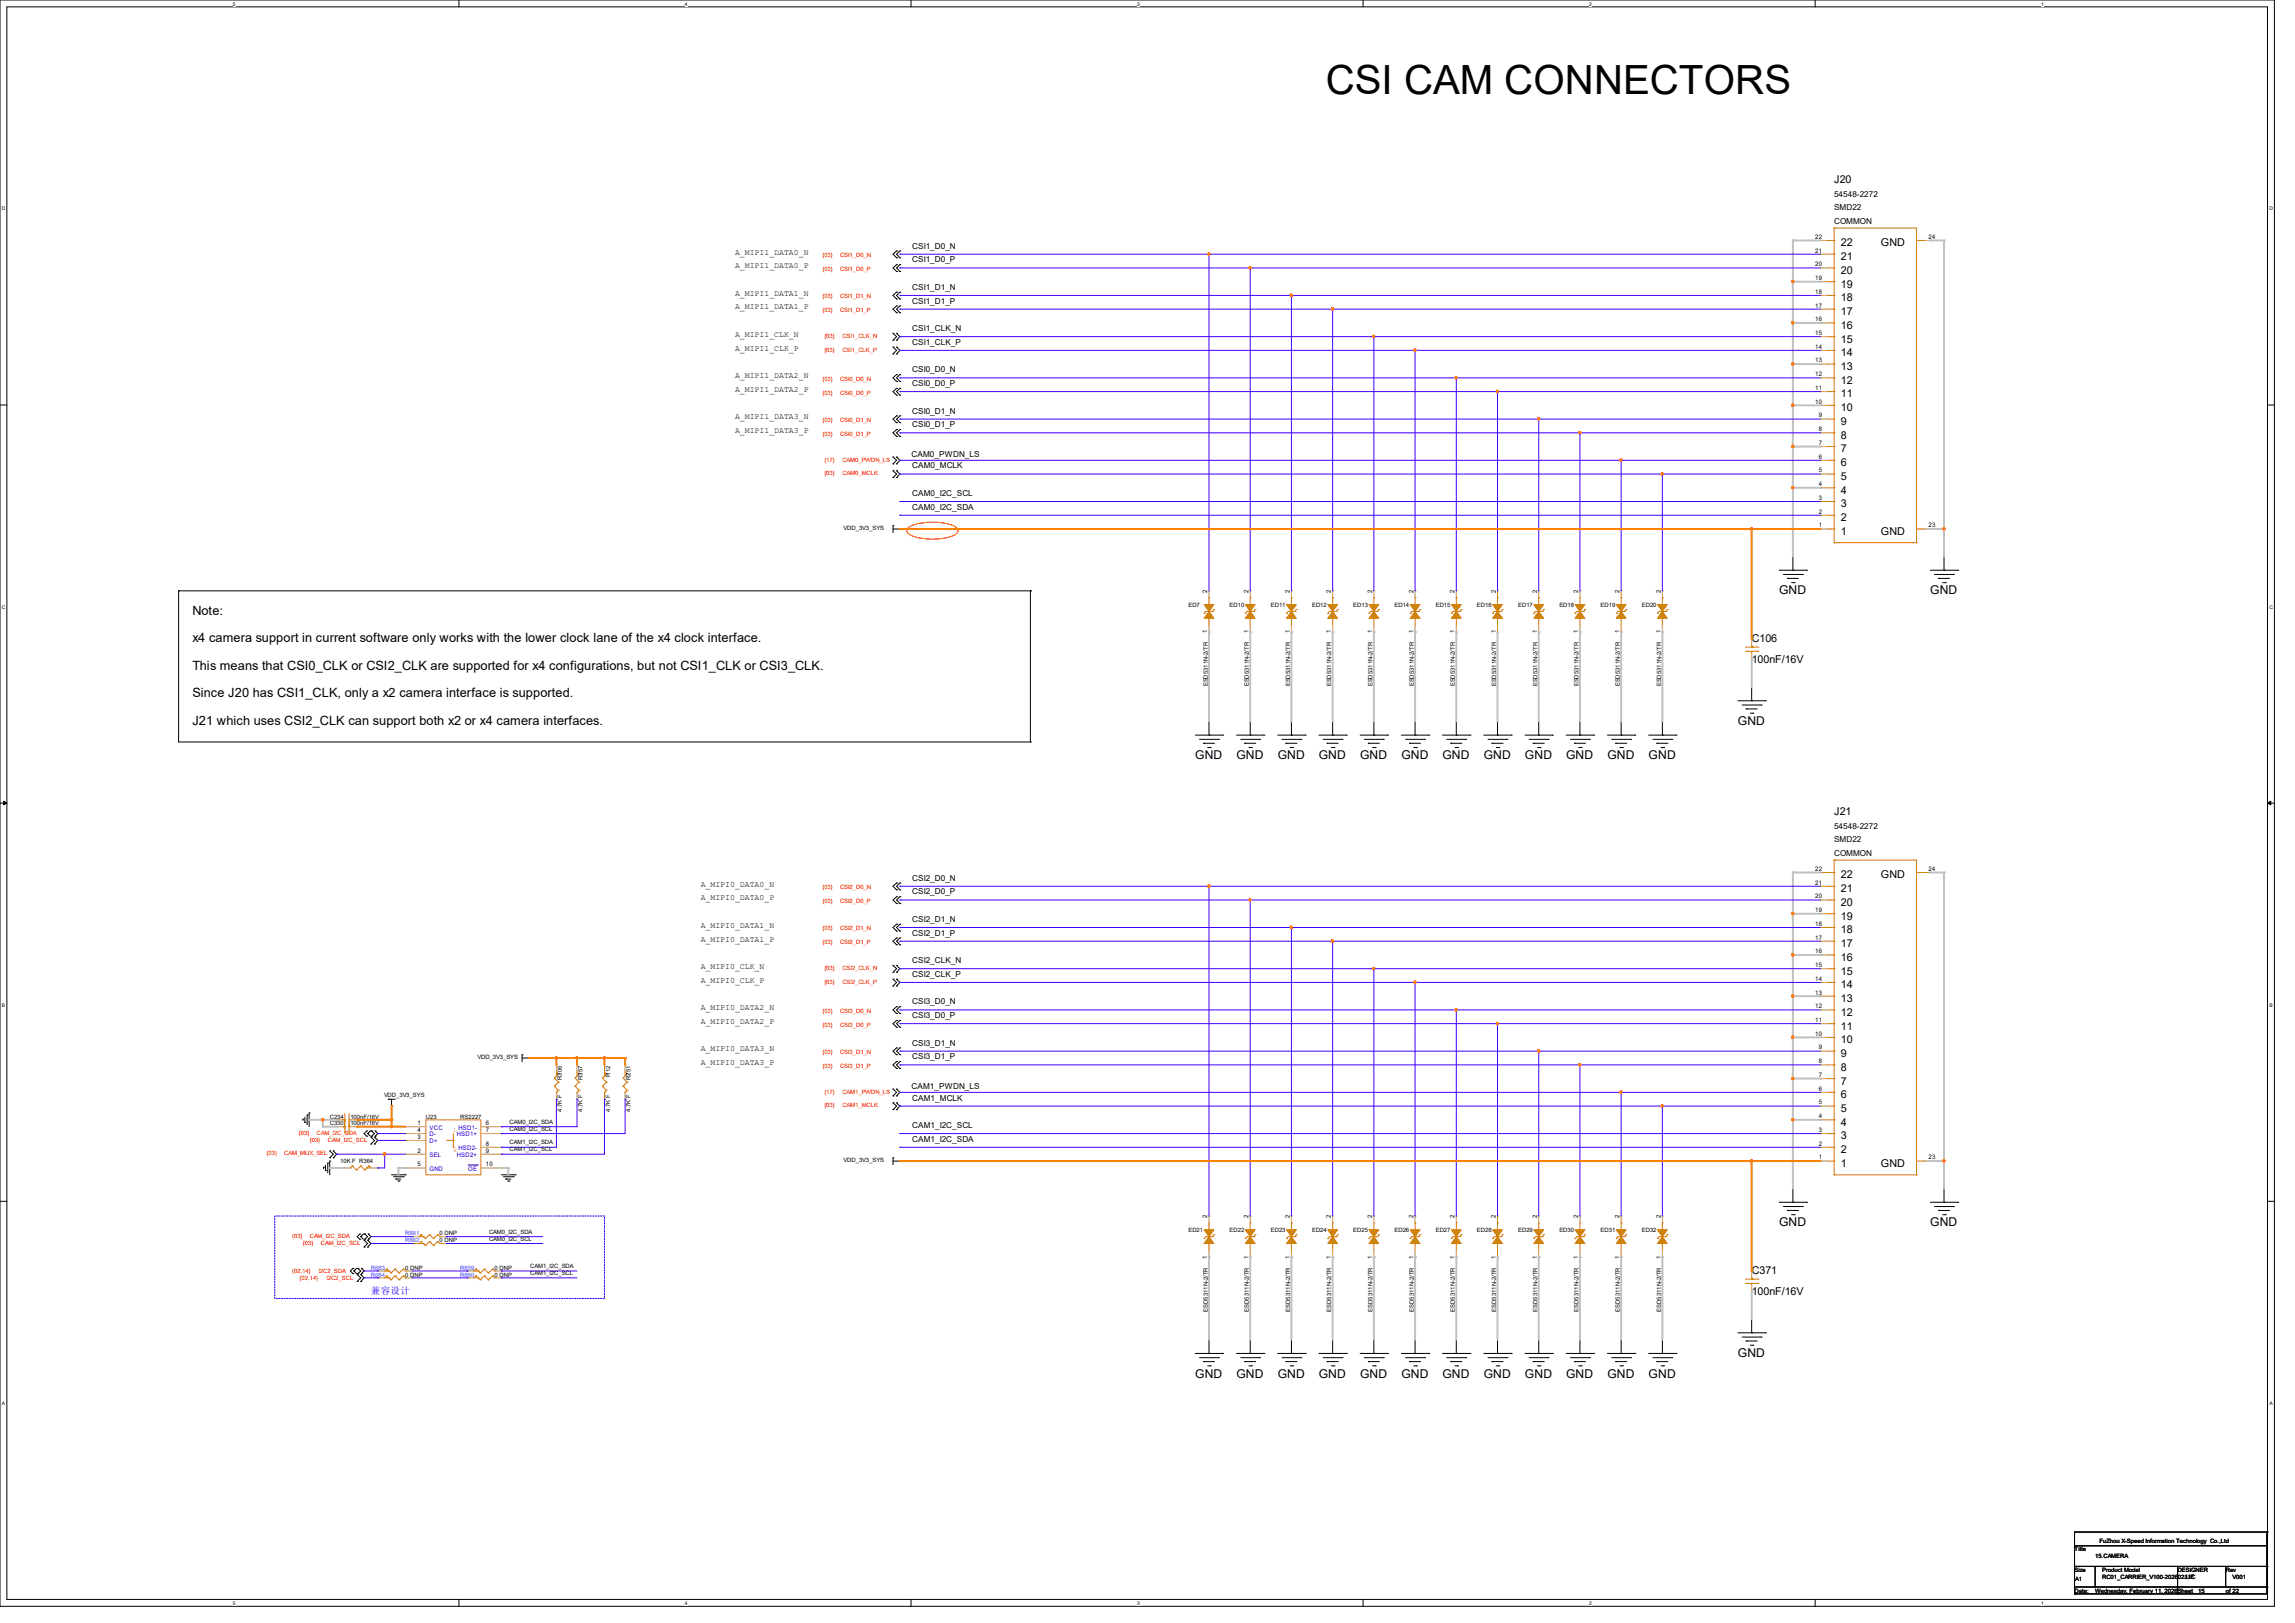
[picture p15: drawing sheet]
<svg xmlns="http://www.w3.org/2000/svg" width="297mm" height="210mm" viewBox="0 0 297 210" stroke-linecap="round" stroke-linejoin="round" font-family="sans-serif">
<defs><g id="words">
<text font-size="5.2" x="171.6" y="12.1">CSI CAM CONNECTORS</text>
<g font-size="1.7">
<text x="24.9" y="83.1">x4 camera support in current software only works with the lower clock lane of the x4 clock interface.</text>
<text x="24.9" y="79.5">Note:</text>
<text x="24.9" y="86.7">This means that CSI0_CLK or CSI2_CLK are supported for x4 configurations, but not CSI1_CLK or CSI3_CLK.</text>
<text x="24.9" y="90.2">Since J20 has CSI1_CLK, only a x2 camera interface is supported.</text>
<text x="24.9" y="93.8">J21 which uses CSI2_CLK can support both x2 or x4 camera interfaces.</text>
</g>
<g font-size="1.6">
<text x="230.3" y="76.9">GND</text>
<text x="249.8" y="76.9">GND</text>
<text x="224.9" y="93.8">GND</text>
<text x="154.7" y="98.3">GND</text>
<text x="160" y="98.3">GND</text>
<text x="165.4" y="98.3">GND</text>
<text x="170.7" y="98.3">GND</text>
<text x="176" y="98.3">GND</text>
<text x="181.4" y="98.3">GND</text>
<text x="186.7" y="98.3">GND</text>
<text x="192" y="98.3">GND</text>
<text x="197.4" y="98.3">GND</text>
<text x="202.7" y="98.3">GND</text>
<text x="208" y="98.3">GND</text>
<text x="213.4" y="98.3">GND</text>
<text x="230.3" y="158.7">GND</text>
<text x="249.8" y="158.7">GND</text>
<text x="154.7" y="178.3">GND</text>
<text x="160" y="178.3">GND</text>
<text x="165.4" y="178.3">GND</text>
<text x="170.7" y="178.3">GND</text>
<text x="176" y="178.3">GND</text>
<text x="181.4" y="178.3">GND</text>
<text x="186.7" y="178.3">GND</text>
<text x="192" y="178.3">GND</text>
<text x="197.4" y="178.3">GND</text>
<text x="202.7" y="178.3">GND</text>
<text x="208" y="178.3">GND</text>
<text x="213.4" y="178.3">GND</text>
<text x="224.9" y="175.6">GND</text>
</g>
<g font-size="1.4">
<text x="237.4" y="23.7">J20</text>
<text x="238.3" y="35.4">20</text>
<text x="238.3" y="33.7">21</text>
<text x="238.3" y="31.9">22</text>
<text x="243.4" y="31.9">GND</text>
<text x="238.3" y="40.8">17</text>
<text x="238.3" y="39">18</text>
<text x="238.3" y="37.2">19</text>
<text x="238.3" y="47.9">13</text>
<text x="238.3" y="46.1">14</text>
<text x="238.3" y="44.3">15</text>
<text x="238.3" y="42.5">16</text>
<text x="238.3" y="53.2">10</text>
<text x="238.3" y="51.4">11</text>
<text x="238.3" y="49.7">12</text>
<text x="238.3" y="58.5">7</text>
<text x="238.3" y="56.8">8</text>
<text x="238.3" y="55">9</text>
<text x="238.3" y="65.7">3</text>
<text x="238.3" y="63.9">4</text>
<text x="238.3" y="62.1">5</text>
<text x="238.3" y="60.3">6</text>
<text x="238.3" y="69.2">1</text>
<text x="238.3" y="67.4">2</text>
<text x="243.4" y="69.2">GND</text>
<text x="226.7" y="83.1">C106</text>
<text x="226.7" y="85.8">100nF/16V</text>
<text x="237.4" y="105.5">J21</text>
<text x="238.3" y="113.7">22</text>
<text x="243.4" y="113.7">GND</text>
<text x="238.3" y="119">19</text>
<text x="238.3" y="117.2">20</text>
<text x="238.3" y="115.4">21</text>
<text x="238.3" y="124.3">16</text>
<text x="238.3" y="122.6">17</text>
<text x="238.3" y="120.8">18</text>
<text x="238.3" y="131.4">12</text>
<text x="238.3" y="129.7">13</text>
<text x="238.3" y="127.9">14</text>
<text x="238.3" y="126.1">15</text>
<text x="238.3" y="136.8">9</text>
<text x="238.3" y="135">10</text>
<text x="238.3" y="133.2">11</text>
<text x="238.3" y="143.9">5</text>
<text x="238.3" y="142.1">6</text>
<text x="238.3" y="140.3">7</text>
<text x="238.3" y="138.6">8</text>
<text x="238.3" y="149.2">2</text>
<text x="238.3" y="147.4">3</text>
<text x="238.3" y="145.7">4</text>
<text x="238.3" y="151">1</text>
<text x="243.4" y="151">GND</text>
<text x="226.7" y="164.9">C371</text>
<text x="226.7" y="167.6">100nF/16V</text>
</g>
<text font-size="1.2" fill="#00f" x="48" y="167.4">兼容设计</text>
<g font-size="1.1">
<text x="237.4" y="25.4">54548-2272</text>
<text x="237.4" y="27.2">SMD22</text>
<text x="237.4" y="29">COMMON</text>
<text x="95.1" y="34.7">A_MIPI1_DATA0_P</text>
<text x="95.1" y="32.9">A_MIPI1_DATA0_N</text>
<text x="118.1" y="32.2">CSI1_D0_N</text>
<text x="118.1" y="34">CSI1_D0_P</text>
<text x="95.1" y="40">A_MIPI1_DATA1_P</text>
<text x="95.1" y="38.3">A_MIPI1_DATA1_N</text>
<text x="118.1" y="37.5">CSI1_D1_N</text>
<text x="118.1" y="39.3">CSI1_D1_P</text>
<text x="95.1" y="43.6">A_MIPI1_CLK_N</text>
<text x="95.1" y="45.4">A_MIPI1_CLK_P</text>
<text x="118.1" y="42.8">CSI1_CLK_N</text>
<text x="118.1" y="44.6">CSI1_CLK_P</text>
<text x="95.1" y="50.7">A_MIPI1_DATA2_P</text>
<text x="95.1" y="48.9">A_MIPI1_DATA2_N</text>
<text x="118.1" y="48.2">CSI0_D0_N</text>
<text x="118.1" y="50">CSI0_D0_P</text>
<text x="118.1" y="53.5">CSI0_D1_N</text>
<text x="95.1" y="56">A_MIPI1_DATA3_P</text>
<text x="95.1" y="54.3">A_MIPI1_DATA3_N</text>
<text x="118" y="59.2">CAM0_PWDN_LS</text>
<text x="118.1" y="55.3">CSI0_D1_P</text>
<text x="118.1" y="60.6">CAM0_MCLK</text>
<text x="118.1" y="64.2">CAM0_I2C_SCL</text>
<text x="118.1" y="66">CAM0_I2C_SDA</text>
<text x="237.4" y="107.2">54548-2272</text>
<text x="118.1" y="114">CSI2_D0_N</text>
<text x="237.4" y="109">SMD22</text>
<text x="237.4" y="110.8">COMMON</text>
<text x="90.7" y="116.5">A_MIPI0_DATA0_P</text>
<text x="90.7" y="114.7">A_MIPI0_DATA0_N</text>
<text x="118.1" y="115.7">CSI2_D0_P</text>
<text x="118.1" y="119.3">CSI2_D1_N</text>
<text x="90.7" y="120.1">A_MIPI0_DATA1_N</text>
<text x="90.7" y="125.4">A_MIPI0_CLK_N</text>
<text x="90.7" y="121.8">A_MIPI0_DATA1_P</text>
<text x="118.1" y="121.1">CSI2_D1_P</text>
<text x="118.1" y="124.6">CSI2_CLK_N</text>
<text x="90.7" y="127.2">A_MIPI0_CLK_P</text>
<text x="90.7" y="130.7">A_MIPI0_DATA2_N</text>
<text x="118.1" y="126.4">CSI2_CLK_P</text>
<text x="118.1" y="130">CSI3_D0_N</text>
<text x="118.1" y="131.7">CSI3_D0_P</text>
<text x="90.7" y="136.1">A_MIPI0_DATA3_N</text>
<text x="90.7" y="132.5">A_MIPI0_DATA2_P</text>
<text x="90.7" y="137.8">A_MIPI0_DATA3_P</text>
<text x="118.1" y="135.3">CSI3_D1_N</text>
<text x="118.1" y="137.1">CSI3_D1_P</text>
<text x="118" y="141">CAM1_PWDN_LS</text>
<text x="118.1" y="142.4">CAM1_MCLK</text>
<text x="118.1" y="146">CAM1_I2C_SCL</text>
<text x="118.1" y="147.7">CAM1_I2C_SDA</text>
</g>
<g font-size=".8" fill="#f00">
<text x="106.4" y="33.3">{03}</text>
<text x="106.4" y="35.1">{03}</text>
<text x="108.7" y="33.3">CSI1_D0_N</text>
<text x="108.7" y="35.1">CSI1_D0_P</text>
<text x="106.4" y="38.6">{03}</text>
<text x="106.4" y="40.4">{03}</text>
<text x="108.7" y="38.6">CSI1_D1_N</text>
<text x="108.7" y="40.4">CSI1_D1_P</text>
<text x="106.7" y="43.7">{03}</text>
<text x="106.7" y="45.5">{03}</text>
<text x="109" y="43.7">CSI1_CLK_N</text>
<text x="109" y="45.5">CSI1_CLK_P</text>
<text x="106.4" y="49.3">{03}</text>
<text x="106.4" y="51.1">{03}</text>
<text x="108.7" y="49.3">CSI0_D0_N</text>
<text x="108.7" y="51.1">CSI0_D0_P</text>
<text x="106.4" y="54.6">{03}</text>
<text x="106.4" y="56.4">{03}</text>
<text x="106.7" y="59.7">{17}</text>
<text x="108.7" y="54.6">CSI0_D1_N</text>
<text x="108.7" y="56.4">CSI0_D1_P</text>
<text x="109" y="59.7">CAM0_PWDN_LS</text>
<text x="106.7" y="61.5">{03}</text>
<text x="109" y="61.5">CAM0_MCLK</text>
<text x="106.4" y="115.1">{03}</text>
<text x="106.4" y="116.8">{03}</text>
<text x="108.7" y="115.1">CSI2_D0_N</text>
<text x="108.7" y="116.8">CSI2_D0_P</text>
<text x="106.4" y="120.4">{03}</text>
<text x="106.4" y="122.2">{03}</text>
<text x="106.7" y="125.5">{03}</text>
<text x="108.7" y="120.4">CSI2_D1_N</text>
<text x="108.7" y="122.2">CSI2_D1_P</text>
<text x="109" y="125.5">CSI2_CLK_N</text>
<text x="106.4" y="131.1">{03}</text>
<text x="106.7" y="127.3">{03}</text>
<text x="108.7" y="131.1">CSI3_D0_N</text>
<text x="109" y="127.3">CSI2_CLK_P</text>
<text x="106.4" y="132.8">{03}</text>
<text x="106.4" y="136.4">{03}</text>
<text x="108.7" y="132.8">CSI3_D0_P</text>
<text x="108.7" y="136.4">CSI3_D1_N</text>
<text x="106.4" y="138.2">{03}</text>
<text x="106.7" y="141.5">{17}</text>
<text x="106.7" y="143.3">{03}</text>
<text x="108.7" y="138.2">CSI3_D1_P</text>
<text x="109" y="141.5">CAM1_PWDN_LS</text>
<text x="109" y="143.3">CAM1_MCLK</text>
<text x="34.5" y="149.5">{03}</text>
<text x="36.8" y="149.5">CAM_MUX_SEL</text>
<text x="38.7" y="146.9">{03}</text>
<text x="40.1" y="147.7">{03}</text>
<text x="41" y="146.9">CAM_I2C_SDA</text>
<text x="42.4" y="147.7">CAM_I2C_SCL</text>
<text x="37.8" y="160.2">{03}</text>
<text x="39.2" y="161.1">{03}</text>
<text x="40.1" y="160.2">CAM_I2C_SDA</text>
<text x="41.5" y="161.1">CAM_I2C_SCL</text>
<text x="37.8" y="164.8">{02,14}</text>
<text x="38.8" y="165.6">{02,14}</text>
<text x="41.2" y="164.8">I2C2_SDA</text>
<text x="42.3" y="165.6">I2C2_SCL</text>
</g>
<g font-size=".8">
<text x="234.9" y="34.5">20</text>
<text x="234.9" y="32.7">21</text>
<text x="234.9" y="30.9">22</text>
<text x="249.6" y="30.9">24</text>
<text x="234.9" y="41.6">16</text>
<text x="234.9" y="39.8">17</text>
<text x="234.9" y="38">18</text>
<text x="234.9" y="36.2">19</text>
<text x="234.9" y="46.9">13</text>
<text x="234.9" y="45.1">14</text>
<text x="234.9" y="43.3">15</text>
<text x="234.9" y="52.2">10</text>
<text x="234.9" y="50.5">11</text>
<text x="234.9" y="48.7">12</text>
<text x="235.4" y="59.3">6</text>
<text x="235.4" y="57.6">7</text>
<text x="235.4" y="55.8">8</text>
<text x="235.4" y="54">9</text>
<text x="235.4" y="64.7">3</text>
<text x="235.4" y="62.9">4</text>
<text x="235.4" y="61.1">5</text>
<text x="109.2" y="68.6">VDD_3V3_SYS</text>
<text x="235.4" y="68.2">1</text>
<text x="235.4" y="66.5">2</text>
<text x="249.6" y="68.2">23</text>
<text x="156.2" y="76.7" transform="rotate(-90 156.2 76.7)">2</text>
<text x="161.6" y="76.7" transform="rotate(-90 161.6 76.7)">2</text>
<text x="166.9" y="76.7" transform="rotate(-90 166.9 76.7)">2</text>
<text x="172.2" y="76.7" transform="rotate(-90 172.2 76.7)">2</text>
<text x="177.6" y="76.7" transform="rotate(-90 177.6 76.7)">2</text>
<text x="182.9" y="76.7" transform="rotate(-90 182.9 76.7)">2</text>
<text x="188.2" y="76.7" transform="rotate(-90 188.2 76.7)">2</text>
<text x="193.6" y="76.7" transform="rotate(-90 193.6 76.7)">2</text>
<text x="198.9" y="76.7" transform="rotate(-90 198.9 76.7)">2</text>
<text x="204.3" y="76.7" transform="rotate(-90 204.3 76.7)">2</text>
<text x="209.6" y="76.7" transform="rotate(-90 209.6 76.7)">2</text>
<text x="214.9" y="76.7" transform="rotate(-90 214.9 76.7)">2</text>
<text x="153.8" y="78.5">ED7</text>
<text x="156.2" y="82" transform="rotate(-90 156.2 82)">1</text>
<text x="159.1" y="78.5">ED10</text>
<text x="161.6" y="82" transform="rotate(-90 161.6 82)">1</text>
<text x="164.5" y="78.5">ED11</text>
<text x="166.9" y="82" transform="rotate(-90 166.9 82)">1</text>
<text x="169.8" y="78.5">ED12</text>
<text x="172.2" y="82" transform="rotate(-90 172.2 82)">1</text>
<text x="175.1" y="78.5">ED13</text>
<text x="177.6" y="82" transform="rotate(-90 177.6 82)">1</text>
<text x="180.5" y="78.5">ED14</text>
<text x="182.9" y="82" transform="rotate(-90 182.9 82)">1</text>
<text x="185.8" y="78.5">ED15</text>
<text x="188.2" y="82" transform="rotate(-90 188.2 82)">1</text>
<text x="191.1" y="78.5">ED16</text>
<text x="193.6" y="82" transform="rotate(-90 193.6 82)">1</text>
<text x="196.5" y="78.5">ED17</text>
<text x="198.9" y="82" transform="rotate(-90 198.9 82)">1</text>
<text x="201.8" y="78.5">ED18</text>
<text x="204.3" y="82" transform="rotate(-90 204.3 82)">1</text>
<text x="207.1" y="78.5">ED19</text>
<text x="209.6" y="82" transform="rotate(-90 209.6 82)">1</text>
<text x="212.5" y="78.5">ED20</text>
<text x="214.9" y="82" transform="rotate(-90 214.9 82)">1</text>
<text x="156.3" y="88.8" transform="rotate(-90 156.3 88.8)">ESD5311N-2/TR</text>
<text x="161.6" y="88.8" transform="rotate(-90 161.6 88.8)">ESD5311N-2/TR</text>
<text x="167" y="88.8" transform="rotate(-90 167 88.8)">ESD5311N-2/TR</text>
<text x="172.3" y="88.8" transform="rotate(-90 172.3 88.8)">ESD5311N-2/TR</text>
<text x="177.6" y="88.8" transform="rotate(-90 177.6 88.8)">ESD5311N-2/TR</text>
<text x="183" y="88.8" transform="rotate(-90 183 88.8)">ESD5311N-2/TR</text>
<text x="188.3" y="88.8" transform="rotate(-90 188.3 88.8)">ESD5311N-2/TR</text>
<text x="193.6" y="88.8" transform="rotate(-90 193.6 88.8)">ESD5311N-2/TR</text>
<text x="199" y="88.8" transform="rotate(-90 199 88.8)">ESD5311N-2/TR</text>
<text x="204.3" y="88.8" transform="rotate(-90 204.3 88.8)">ESD5311N-2/TR</text>
<text x="209.6" y="88.8" transform="rotate(-90 209.6 88.8)">ESD5311N-2/TR</text>
<text x="215" y="88.8" transform="rotate(-90 215 88.8)">ESD5311N-2/TR</text>
<text x="234.9" y="112.7">22</text>
<text x="249.6" y="112.7">24</text>
<text x="234.9" y="119.8">18</text>
<text x="234.9" y="118">19</text>
<text x="234.9" y="116.2">20</text>
<text x="234.9" y="114.5">21</text>
<text x="234.9" y="125.1">15</text>
<text x="234.9" y="123.4">16</text>
<text x="234.9" y="121.6">17</text>
<text x="234.9" y="130.5">12</text>
<text x="234.9" y="128.7">13</text>
<text x="234.9" y="126.9">14</text>
<text x="61.8" y="137.1">VDD_3V3_SYS</text>
<text x="234.9" y="134">10</text>
<text x="234.9" y="132.2">11</text>
<text x="235.4" y="137.6">8</text>
<text x="235.4" y="135.8">9</text>
<text x="49.7" y="141.9">VDD_3V3_SYS</text>
<text x="72.7" y="143.9" transform="rotate(-90 72.7 143.9)">4.7K F</text>
<text x="72.7" y="139.7" transform="rotate(-90 72.7 139.7)">R306</text>
<text x="75.4" y="143.9" transform="rotate(-90 75.4 143.9)">4.7K F</text>
<text x="75.4" y="139.7" transform="rotate(-90 75.4 139.7)">R357</text>
<text x="79" y="143.9" transform="rotate(-90 79 143.9)">4.7K F</text>
<text x="79" y="139.3" transform="rotate(-90 79 139.3)">R12</text>
<text x="81.6" y="143.9" transform="rotate(-90 81.6 143.9)">4.7K F</text>
<text x="81.6" y="139.7" transform="rotate(-90 81.6 139.7)">R251</text>
<text x="235.4" y="142.9">5</text>
<text x="235.4" y="141.1">6</text>
<text x="235.4" y="139.4">7</text>
<text x="42.7" y="144.7">C234</text>
<text x="42.7" y="145.6">C330</text>
<text x="45.3" y="144.7">100nF/16V</text>
<text x="45.3" y="145.6">100nF/16V</text>
<text x="54" y="145.6">1</text>
<text x="54" y="149.1">2</text>
<text x="54" y="147.4">3</text>
<text x="54" y="146.5">4</text>
<text x="55.1" y="144.7">U23</text>
<text x="59.6" y="144.7">RS2227</text>
<text x="62.9" y="145.6">6</text>
<text x="62.9" y="146.5">7</text>
<text x="62.9" y="148.2">8</text>
<text x="62.9" y="149.1">9</text>
<text x="66" y="145.4">CAM0_I2C_SDA</text>
<text x="66" y="146.3">CAM0_I2C_SCL</text>
<text x="66" y="148.1">CAM1_I2C_SDA</text>
<text x="66" y="149">CAM1_I2C_SCL</text>
<text x="235.4" y="148.2">2</text>
<text x="235.4" y="146.5">3</text>
<text x="235.4" y="144.7">4</text>
<text x="44" y="150.5">10K F R364</text>
<text x="54" y="150.9">5</text>
<text x="62.9" y="150.9">10</text>
<text x="109.2" y="150.4">VDD_3V3_SYS</text>
<text x="235.4" y="150">1</text>
<text x="249.6" y="150">23</text>
<text x="56.9" y="159.8">0 DNP</text>
<text x="56.9" y="160.7">0 DNP</text>
<text x="63.3" y="159.6">CAM0_I2C_SDA</text>
<text x="63.3" y="160.5">CAM0_I2C_SCL</text>
<text x="153.8" y="159.4">ED21</text>
<text x="156.2" y="157.6" transform="rotate(-90 156.2 157.6)">2</text>
<text x="159.1" y="159.4">ED22</text>
<text x="161.6" y="157.6" transform="rotate(-90 161.6 157.6)">2</text>
<text x="164.5" y="159.4">ED23</text>
<text x="166.9" y="157.6" transform="rotate(-90 166.9 157.6)">2</text>
<text x="169.8" y="159.4">ED24</text>
<text x="172.2" y="157.6" transform="rotate(-90 172.2 157.6)">2</text>
<text x="175.1" y="159.4">ED25</text>
<text x="177.6" y="157.6" transform="rotate(-90 177.6 157.6)">2</text>
<text x="180.5" y="159.4">ED26</text>
<text x="182.9" y="157.6" transform="rotate(-90 182.9 157.6)">2</text>
<text x="185.8" y="159.4">ED27</text>
<text x="188.2" y="157.6" transform="rotate(-90 188.2 157.6)">2</text>
<text x="191.1" y="159.4">ED28</text>
<text x="193.6" y="157.6" transform="rotate(-90 193.6 157.6)">2</text>
<text x="196.5" y="159.4">ED29</text>
<text x="198.9" y="157.6" transform="rotate(-90 198.9 157.6)">2</text>
<text x="201.8" y="159.4">ED30</text>
<text x="204.3" y="157.6" transform="rotate(-90 204.3 157.6)">2</text>
<text x="207.1" y="159.4">ED31</text>
<text x="209.6" y="157.6" transform="rotate(-90 209.6 157.6)">2</text>
<text x="212.5" y="159.4">ED32</text>
<text x="214.9" y="157.6" transform="rotate(-90 214.9 157.6)">2</text>
<text x="52.5" y="164.3">0 DNP</text>
<text x="52.5" y="165.2">0 DNP</text>
<text x="64" y="164.3">0 DNP</text>
<text x="64" y="165.2">0 DNP</text>
<text x="68.6" y="164.1">CAM1_I2C_SDA</text>
<text x="68.6" y="165">CAM1_I2C_SCL</text>
<text x="156.2" y="162.9" transform="rotate(-90 156.2 162.9)">1</text>
<text x="161.6" y="162.9" transform="rotate(-90 161.6 162.9)">1</text>
<text x="166.9" y="162.9" transform="rotate(-90 166.9 162.9)">1</text>
<text x="172.2" y="162.9" transform="rotate(-90 172.2 162.9)">1</text>
<text x="177.6" y="162.9" transform="rotate(-90 177.6 162.9)">1</text>
<text x="182.9" y="162.9" transform="rotate(-90 182.9 162.9)">1</text>
<text x="188.2" y="162.9" transform="rotate(-90 188.2 162.9)">1</text>
<text x="193.6" y="162.9" transform="rotate(-90 193.6 162.9)">1</text>
<text x="198.9" y="162.9" transform="rotate(-90 198.9 162.9)">1</text>
<text x="204.3" y="162.9" transform="rotate(-90 204.3 162.9)">1</text>
<text x="209.6" y="162.9" transform="rotate(-90 209.6 162.9)">1</text>
<text x="214.9" y="162.9" transform="rotate(-90 214.9 162.9)">1</text>
<text x="156.3" y="169.7" transform="rotate(-90 156.3 169.7)">ESD5311N-2/TR</text>
<text x="161.6" y="169.7" transform="rotate(-90 161.6 169.7)">ESD5311N-2/TR</text>
<text x="167" y="169.7" transform="rotate(-90 167 169.7)">ESD5311N-2/TR</text>
<text x="172.3" y="169.7" transform="rotate(-90 172.3 169.7)">ESD5311N-2/TR</text>
<text x="177.6" y="169.7" transform="rotate(-90 177.6 169.7)">ESD5311N-2/TR</text>
<text x="183" y="169.7" transform="rotate(-90 183 169.7)">ESD5311N-2/TR</text>
<text x="188.3" y="169.7" transform="rotate(-90 188.3 169.7)">ESD5311N-2/TR</text>
<text x="193.6" y="169.7" transform="rotate(-90 193.6 169.7)">ESD5311N-2/TR</text>
<text x="199" y="169.7" transform="rotate(-90 199 169.7)">ESD5311N-2/TR</text>
<text x="204.3" y="169.7" transform="rotate(-90 204.3 169.7)">ESD5311N-2/TR</text>
<text x="209.6" y="169.7" transform="rotate(-90 209.6 169.7)">ESD5311N-2/TR</text>
<text x="215" y="169.7" transform="rotate(-90 215 169.7)">ESD5311N-2/TR</text>
<text x="268.5" y="200.7">Title</text>
<text x="268.5" y="203.4">Size</text>
<text x="271.2" y="201.6">15.CAMERA</text>
<text x="271.7" y="199.6">FuZhou X-Speed Information Technology Co.,Ltd</text>
<text x="272" y="203.4">Product Model</text>
<text x="281.8" y="203.4">DESIGNER</text>
<text x="288" y="203.4">Rev</text>
<text x="268.5" y="206.1">Date:</text>
<text x="268.6" y="204.6">A1</text>
<text x="271.2" y="206.1">Wednesday, February 11, 2026Sheet</text>
<text x="272" y="204.3">RC01_CARRIER_V100-20260211C</text>
<text x="282.7" y="204.3">JJF</text>
<text x="284.5" y="206.1">15</text>
<text x="288" y="206.1">of 22</text>
<text x="288.9" y="204.3">V001</text>
</g>
<g font-size=".8" fill="#00c">
<text x="55.6" y="146.2">VCC</text>
<text x="55.6" y="149.7">SEL</text>
<text x="55.6" y="147.9">D+</text>
<text x="55.6" y="147.1">D-</text>
<text x="59.1" y="147.1">HSD1+</text>
<text x="59.1" y="149.7">HSD2+</text>
<text x="59.4" y="146.2">HSD1-</text>
<text x="59.4" y="148.8">HSD2-</text>
<text x="55.6" y="151.5">GND</text>
<text x="60.6" y="151.5">OE</text>
</g>
<g font-size=".8" fill="#cc8006">
<text x="58.7" y="149.1">H</text>
<text x="58.7" y="146.4">L</text>
</g>
<g font-size=".8" fill="#0080ff">
<text x="52.5" y="159.8">R661</text>
<text x="52.5" y="160.7">R662</text>
<text x="48" y="164.3">R663</text>
<text x="48" y="165.2">R664</text>
<text x="59.6" y="164.3">R659</text>
<text x="59.6" y="165.2">R660</text>
</g>
<g font-size=".6">
<text x="30.1" y=".7">5</text>
<text x="88.6" y=".7">4</text>
<text x="147.2" y=".7">3</text>
<text x="205.7" y=".7">2</text>
<text x="264.2" y=".7">1</text>
<text x=".3" y="27.2">D</text>
<text x="293.7" y="27.2">D</text>
<text x=".3" y="78.7">C</text>
<text x="293.7" y="78.7">C</text>
<text x=".3" y="130.3">B</text>
<text x="293.7" y="130.3">B</text>
<text x=".3" y="181.8">A</text>
<text x="293.7" y="181.8">A</text>
<text x="30.1" y="207.7">5</text>
<text x="88.6" y="207.7">4</text>
<text x="147.2" y="207.7">3</text>
<text x="205.7" y="207.7">2</text>
<text x="264.2" y="207.7">1</text>
</g>
</g></defs>
<path d="M0 0h294.3v207.9h-294.3zM.9 .9h292.6v206.1h-292.6z" fill="none" stroke="#000" stroke-width=".13"/>
<g fill="#fff">
<path d="M30.1 .1h.4v.7h-.4z"/>
<path d="M30.1 207.1h.4v.7h-.4z"/>
</g>
<path d="M59.4 0v.9M59.4 207v.9" fill="none" stroke="#000" stroke-width=".13"/>
<g fill="#fff">
<path d="M88.6 .1h.4v.7h-.4z"/>
<path d="M88.6 207.1h.4v.7h-.4z"/>
</g>
<path d="M117.9 0v.9M117.9 207v.9" fill="none" stroke="#000" stroke-width=".13"/>
<g fill="#fff">
<path d="M147.2 .1h.3v.7h-.3z"/>
<path d="M147.2 207.1h.3v.7h-.3z"/>
</g>
<path d="M176.4 0v.9M176.4 207v.9" fill="none" stroke="#000" stroke-width=".13"/>
<g fill="#fff">
<path d="M205.7 .1h.3v.7h-.3z"/>
<path d="M205.7 207.1h.3v.7h-.3z"/>
</g>
<path d="M234.9 0v.9M234.9 207v.9" fill="none" stroke="#000" stroke-width=".13"/>
<g fill="#fff">
<path d="M264.2 .1h.3v.7h-.3z"/>
<path d="M264.2 207.1h.3v.7h-.3z"/>
<path d="M.3 26.6h.4v.7h-.4z"/>
<path d="M293.7 26.6h.5v.7h-.5z"/>
<path d="M.3 78.1h.4v.8h-.4z"/>
<path d="M293.7 78.1h.5v.8h-.5z"/>
</g>
<path d="M0 52.4h.9M293.5 52.4h.8" fill="none" stroke="#000" stroke-width=".13"/>
<g fill="#fff">
<path d="M.3 129.7h.4v.7h-.4z"/>
<path d="M293.7 129.7h.4v.7h-.4z"/>
</g>
<path d="M0 103.9h.9M293.5 103.9h.8" fill="none" stroke="#000" stroke-width=".13"/>
<path d="M.5 103.7l.4 .2-.4 .2zM293.5 103.9l.4-.2v.4z" fill="#000" stroke="#000" stroke-width=".13"/>
<g fill="#fff">
<path d="M.3 181.2h.3v.7h-.3z"/>
<path d="M293.7 181.2h.4v.7h-.4z"/>
</g>
<g fill="none" stroke="#000" stroke-width=".13">
<path d="M116 32.5h.1M116 33.4h.1M116 34.2h.1M116 35.1h.1M116 37.8h.1M116 38.7h.1M116 39.6h.1M116 32.5l-.4 .4 .4 .5M116 34.2l-.4 .5 .4 .4M116 37.8l-.4 .4 .4 .5M116 39.6l-.4 .4 .4 .5M116.5 32.5h.1"/>
<path d="M116.5 33.4h.1M116.5 34.2h.1M116.5 35.1h.1M116.5 37.8h.1M116.5 38.7h.1M116.5 39.6h.1M116.5 32.5l-.5 .4 .5 .5M116.5 34.2l-.5 .5 .5 .4M116.5 37.8l-.5 .4 .5 .5M116.5 39.6l-.5 .4 .5 .5M115.6 43.1h.1M115.6 44h.1"/>
<path d="M115.6 44.9h.1M115.6 45.8h.1M115.6 59.1h.1M115.6 43.1l.4 .5-.4 .4M115.6 44.9l.4 .4-.4 .5M115.6 59.1l.4 .5-.4 .4M116 40.5h.1M116 44h.1M116 43.1h.1M116 45.8h.1M116 44.9h.1M116 48.5h.1"/>
<path d="M116 49.4h.1M116 50.2h.1M116 51.1h.1M116 53.8h.1M116 54.7h.1M116 55.6h.1M116 56.5h.1M116 59.1h.1M116 43.1l.5 .5-.5 .4M116 44.9l.5 .4-.5 .5M116 48.5l-.4 .4 .4 .5M116 50.2l-.4 .5 .4 .4"/>
<path d="M116 53.8l-.4 .4 .4 .5M116 55.6l-.4 .4 .4 .5M116 59.1l.5 .5-.5 .4M116.5 40.5h.1M116.5 48.5h.1M116.5 49.4h.1M116.5 50.2h.1M116.5 51.1h.1M116.5 53.8h.1M116.5 54.7h.1M116.5 55.6h.1M116.5 56.5h.1"/>
<path d="M116.5 48.5l-.5 .4 .5 .5M116.5 50.2l-.5 .5 .5 .4M116.5 53.8l-.5 .4 .5 .5M116.5 55.6l-.5 .4 .5 .5M23.1 76.5h.1M23.1 76.5v19.5h110.2M23.1 76.5h110.2M115.6 68h.1M115.6 60h.1M115.6 60.9h.1M115.6 61.8h.1M115.6 68.5h.9"/>
<path d="M115.6 68v.9M115.6 60.9l.4 .4-.4 .5M116 60h.1M116 61.8h.1M116 60.9h.1M116 60.9l.5 .4-.5 .5M116.5 68.5h.1M133.3 76.5h.1M133.3 76.5v19.5M230.3 73.8h3.5M230.8 74.3h2.5M231.3 74.8h.1"/>
<path d="M231.3 74.8h1.4M231.9 75.4h.3M232 73.8h.1M232 72v1.8M232.2 75.4h.1M233.3 74.3h.1M233.8 73.8h.1M249.8 73.8h3.6M250.4 74.3h2.4M250.9 74.8h.1M250.9 74.8h1.4M251.4 75.4h.4"/>
<path d="M251.6 73.8h.1M251.6 72v1.8M251.8 75.4h.1M252.8 74.3h.1M253.4 73.8h.1M133.3 96h.1M154.7 95.1h3.5M155.2 95.7h2.5M155.7 96.2h.1M155.7 96.2h1.5M156.3 96.7h.3M156.5 95.1h.1"/>
<path d="M156.5 93.3v1.8M156.6 96.7h.1M157.7 95.7h.1M158.2 95.1h.1M160 95.1h3.6M160.6 95.7h2.4M161.1 96.2h.1M161.1 96.2h1.4M161.6 96.7h.4M161.8 95.1h.1M161.8 93.3v1.8M162 96.7h.1"/>
<path d="M163 95.7h.1M163.6 95.1h.1M165.4 95.1h3.5M165.9 95.7h2.5M166.4 96.2h.1M166.4 96.2h1.5M167 96.7h.3M167.1 95.1h.1M167.1 93.3v1.8M167.3 96.7h.1M168.4 95.7h.1M168.9 95.1h.1"/>
<path d="M170.7 95.1h3.5M171.2 95.7h2.5M171.7 96.2h.1M171.7 96.2h1.5M172.3 96.7h.3M172.5 95.1h.1M172.5 93.3v1.8M172.6 96.7h.1M173.7 95.7h.1M174.2 95.1h.1M176 95.1h3.6M176.6 95.7h2.4"/>
<path d="M177.1 96.2h.1M177.1 96.2h1.4M177.6 96.7h.4M177.8 95.1h.1M177.8 93.3v1.8M178 96.7h.1M179 95.7h.1M179.6 95.1h.1M181.4 95.1h3.5M181.9 95.7h2.5M182.4 96.2h.1M182.4 96.2h1.5"/>
<path d="M183 96.7h.3M183.1 95.1h.1M183.1 93.3v1.8M183.3 96.7h.1M184.4 95.7h.1M184.9 95.1h.1M186.7 95.1h3.5M187.2 95.7h2.5M187.7 96.2h.1M187.7 96.2h1.5M188.3 96.7h.3M188.5 95.1h.1"/>
<path d="M188.5 93.3v1.8M188.6 96.7h.1M189.7 95.7h.1M190.2 95.1h.1M192 95.1h3.6M192.6 95.7h2.4M193.1 96.2h.1M193.1 96.2h1.4M193.6 96.7h.4M193.8 95.1h.1M193.8 93.3v1.8M194 96.7h.1"/>
<path d="M195 95.7h.1M195.6 95.1h.1M197.4 95.1h3.5M197.9 95.7h2.5M198.4 96.2h.1M198.4 96.2h1.5M199 96.7h.3M199.1 95.1h.1M199.1 93.3v1.8M199.3 96.7h.1M200.4 95.7h.1M200.9 95.1h.1"/>
<path d="M202.7 95.1h3.5M203.2 95.7h2.5M203.8 96.2h.1M203.8 96.2h1.4M204.3 96.7h.3M204.5 95.1h.1M204.5 93.3v1.8M204.6 96.7h.1M205.7 95.7h.1M206.2 95.1h.1M208 95.1h3.6M208.6 95.7h2.4"/>
<path d="M209.1 96.2h.1M209.1 96.2h1.4M209.6 96.7h.4M209.8 95.1h.1M209.8 93.3v1.8M210 96.7h.1M211 95.7h.1M211.6 95.1h.1M213.4 95.1h3.5M213.9 95.7h2.5M214.4 96.2h.1M214.4 96.2h1.5"/>
<path d="M215 96.7h.3M215.1 95.1h.1M215.1 93.3v1.8M215.3 96.7h.1M216.4 95.7h.1M216.9 95.1h.1M224.9 90.7h3.6M225.5 91.2h2.4M226 91.7h.1M226 91.7h1.4M226.5 92.3h.4M226.7 90.7h.1"/>
<path d="M226.7 88.9v1.8M226.9 92.3h.1M227.9 91.2h.1M228.5 90.7h.1M116 114.3h.1M116 115.1h.1M116 116h.1M116 116.9h.1M116 119.6h.1M116 114.3l-.4 .4 .4 .4M116 116l-.4 .5 .4 .4M116 119.6l-.4 .4 .4 .5"/>
<path d="M116.5 114.3h.1M116.5 115.1h.1M116.5 116h.1M116.5 116.9h.1M116.5 119.6h.1M116.5 114.3l-.5 .4 .5 .4M116.5 116l-.5 .5 .5 .4M116.5 119.6l-.5 .4 .5 .5M67.6 136.5h.1M67.6 136.9h.9M67.6 136.5v.9M68.5 136.9h.1"/>
<path d="M115.6 124.9h.1M115.6 125.8h.1M115.6 126.7h.1M115.6 127.6h.1M115.6 124.9l.4 .4-.4 .5M115.6 126.7l.4 .4-.4 .5M116 120.5h.1M116 121.4h.1M116 122.3h.1M116 125.8h.1M116 124.9h.1M116 127.6h.1"/>
<path d="M116 126.7h.1M116 130.3h.1M116 131.1h.1M116 132h.1M116 132.9h.1M116 135.6h.1M116 136.5h.1M116 137.4h.1M116 138.3h.1M116 121.4l-.4 .4 .4 .5M116 124.9l.5 .4-.5 .5M116 126.7l.5 .4-.5 .5"/>
<path d="M116 130.3l-.4 .4 .4 .4M116 132l-.4 .5 .4 .4M116 135.6l-.4 .4 .4 .5M116 137.4l-.4 .4 .4 .5M116.5 120.5h.1M116.5 121.4h.1M116.5 122.3h.1M116.5 130.3h.1M116.5 131.1h.1M116.5 132h.1M116.5 132.9h.1M116.5 135.6h.1"/>
<path d="M116.5 136.5h.1M116.5 137.4h.1M116.5 138.3h.1M116.5 121.4l-.5 .4 .5 .5M116.5 130.3l-.5 .4 .5 .4M116.5 132l-.5 .5 .5 .4M116.5 135.6l-.5 .4 .5 .5M116.5 137.4l-.5 .4 .5 .5M0 155.4h.9M39.2 144.8h.1M39.2 144.8v.2M39.5 145.2h.1"/>
<path d="M39.5 144.6v.6M39.8 144.3h.1M39.8 144.3v1.2M40 144h.1M40 144v1.8M41.9 151h.1M41.9 151v.2M42.1 151.5h.1M42.1 150.8v.7M42.4 150.5h.1M42.4 150.5v1.3M42.7 150.2h.1"/>
<path d="M42.7 149.8h.1M42.7 148.9h.1M42.7 150.2v1.8M42.7 148.9l.4 .5-.4 .4M43.1 148.9h.1M43.1 149.8h.1M43.1 148.9l.5 .5-.5 .4M46.6 159.7h.1M46.6 159.7l-.4 .3 .4 .4M47 159.7h.1M47 159.7l-.3 .3M47.2 159.7h.1"/>
<path d="M47.2 159.7l.4 .3-.4 .4M47.5 147h.1M47.5 146.3h.1M47.5 146.3l-.4 .4 .4 .3M47.6 146.7h.1M47.6 146.7l.3 .3M47.7 159.7h.1M47.7 159.7l.3 .3-.3 .4M47.9 146.3h.1M47.9 146.3l-.3 .4M48 148h.1M48 147.2h.1"/>
<path d="M48 147.2l.5 .4-.5 .4M48.1 146.3h.1M48.1 147h.1M48.1 146.3l.4 .4-.4 .3M48.5 147.2h.1M48.5 148h.1M48.5 147.2l.4 .4-.4 .4M48.6 146.3h.1M48.6 147h.1M48.6 146.3l.3 .4-.3 .3M50.2 142.2h.1M50.2 142.2h.9"/>
<path d="M50.7 143.1h.1M50.7 142.2v.9M50.7 152h1.8M50.9 152.3h1.3M51.2 152.6h.1M51.2 152.6h.7M51.5 152.8h.1M51.6 152.8h.1M52.2 152.3h.1M52.5 152h.1M64.9 152h1.8M65.2 152.3h1.2"/>
<path d="M65.4 152.6h.1M65.4 152.6h.7M65.7 152.8h.2M65.9 152.8h.1M66.4 152.3h.1M66.7 152h.1M115.6 149.8h.1M115.6 140.9h.1M115.6 141.8h.1M115.6 142.7h.1M115.6 143.6h.1M115.6 149.8v.9"/>
<path d="M115.6 150.2h.9M115.6 140.9l.4 .5-.4 .4M115.6 142.7l.4 .4-.4 .5M116 141.8h.1M116 140.9h.1M116 143.6h.1M116 142.7h.1M116 140.9l.5 .5-.5 .4M116 142.7l.5 .4-.5 .5M116.5 150.2h.1M230.3 155.6h3.5M230.8 156.1h2.5"/>
<path d="M231.3 156.6h.1M231.3 156.6h1.4M231.9 157.2h.3M232 155.6h.1M232 153.8v1.8M232.2 157.2h.1M233.3 156.1h.1M233.8 155.6h.1M249.8 155.6h3.6M250.4 156.1h2.4M250.9 156.6h.1M250.9 156.6h1.4"/>
<path d="M251.4 157.2h.4M251.6 155.6h.1M251.6 153.8v1.8M251.8 157.2h.1M252.8 156.1h.1M253.4 155.6h.1M293.5 155.4h.8M45.7 164.8h.1M45.7 164.1h.1M45.7 164.1l-.4 .4 .4 .3M45.8 164.5h.1M45.8 164.5l.3 .3"/>
<path d="M46.1 164.1h.1M46.1 164.1l-.3 .4M46.2 165.8h.1M46.2 164.9h.1M46.2 164.9l.5 .5-.5 .4M46.3 164.1h.1M46.3 164.8h.1M46.3 164.1l.4 .4-.4 .3M46.6 160.4h.1M46.7 160h.1M46.7 164.9h.1M46.7 165.8h.1"/>
<path d="M46.7 160l.3 .4M46.7 164.9l.4 .5-.4 .4M46.8 164.1h.1M46.8 164.8h.1M46.8 164.1l.3 .4-.3 .3M47.1 161.4h.1M47.1 160.5h.1M47.1 160.5l.5 .4-.5 .5M47.2 160.4h.1M47.6 160.5h.1M47.6 161.4h.1M47.6 160.5l.4 .4-.4 .5"/>
<path d="M47.7 160.4h.1M154.7 175.1h3.5M155.2 175.7h2.5M155.7 176.2h.1M155.7 176.2h1.5M156.3 176.7h.3M156.5 175.1h.1M156.5 173.4v1.7M156.6 176.7h.1M157.7 175.7h.1M158.2 175.1h.1M160 175.1h3.6"/>
<path d="M160.6 175.7h2.4M161.1 176.2h.1M161.1 176.2h1.4M161.6 176.7h.4M161.8 175.1h.1M161.8 173.4v1.7M162 176.7h.1M163 175.7h.1M163.6 175.1h.1M165.4 175.1h3.5M165.9 175.7h2.5M166.4 176.2h.1"/>
<path d="M166.4 176.2h1.5M167 176.7h.3M167.1 175.1h.1M167.1 173.4v1.7M167.3 176.7h.1M168.4 175.7h.1M168.9 175.1h.1M170.7 175.1h3.5M171.2 175.7h2.5M171.7 176.2h.1M171.7 176.2h1.5M172.3 176.7h.3"/>
<path d="M172.5 175.1h.1M172.5 173.4v1.7M172.6 176.7h.1M173.7 175.7h.1M174.2 175.1h.1M176 175.1h3.6M176.6 175.7h2.4M177.1 176.2h.1M177.1 176.2h1.4M177.6 176.7h.4M177.8 175.1h.1M177.8 173.4v1.7"/>
<path d="M178 176.7h.1M179 175.7h.1M179.6 175.1h.1M181.4 175.1h3.5M181.9 175.7h2.5M182.4 176.2h.1M182.4 176.2h1.5M183 176.7h.3M183.1 175.1h.1M183.1 173.4v1.7M183.3 176.7h.1M184.4 175.7h.1"/>
<path d="M184.9 175.1h.1M186.7 175.1h3.5M187.2 175.7h2.5M187.7 176.2h.1M187.7 176.2h1.5M188.3 176.7h.3M188.5 175.1h.1M188.5 173.4v1.7M188.6 176.7h.1M189.7 175.7h.1M190.2 175.1h.1M192 175.1h3.6"/>
<path d="M192.6 175.7h2.4M193.1 176.2h.1M193.1 176.2h1.4M193.6 176.7h.4M193.8 175.1h.1M193.8 173.4v1.7M194 176.7h.1M195 175.7h.1M195.6 175.1h.1M197.4 175.1h3.5M197.9 175.7h2.5M198.4 176.2h.1"/>
<path d="M198.4 176.2h1.5M199 176.7h.3M199.1 175.1h.1M199.1 173.4v1.7M199.3 176.7h.1M200.4 175.7h.1M200.9 175.1h.1M202.7 175.1h3.5M203.2 175.7h2.5M203.8 176.2h.1M203.8 176.2h1.4M204.3 176.7h.3"/>
<path d="M204.5 175.1h.1M204.5 173.4v1.7M204.6 176.7h.1M205.7 175.7h.1M206.2 175.1h.1M208 175.1h3.6M208.6 175.7h2.4M209.1 176.2h.1M209.1 176.2h1.4M209.6 176.7h.4M209.8 175.1h.1M209.8 173.4v1.7"/>
<path d="M210 176.7h.1M211 175.7h.1M211.6 175.1h.1M213.4 175.1h3.5M213.9 175.7h2.5M214.4 176.2h.1M214.4 176.2h1.5M215 176.7h.3M215.1 175.1h.1M215.1 173.4v1.7M215.3 176.7h.1M216.4 175.7h.1"/>
<path d="M216.9 175.1h.1M224.9 172.5h3.6M225.5 173h2.4M226 173.5h.1M226 173.5h1.4M226.5 174.1h.4M226.7 172.5h.1M226.7 170.7v1.8M226.9 174.1h.1M227.9 173h.1M228.5 172.5h.1M293.4 198.2h.1"/>
<path d="M293.4 198.2h-24.9v8M293.4 198.2v8h-24.9M268.5 206.2h.1M268.5 200h.1M268.5 200h24.9M268.5 202.7h24.9M268.5 205.4h24.9M271.1 205.4h.1M271.1 202.7v2.7M281.8 205.4h.1M281.8 206.2h.1M281.8 202.7v3.5"/>
<path d="M288 205.4h.1M288 202.7v2.7M293.4 202.7h.1M293.4 205.4h.1"/>
</g>
<path d="M117.4 68.4a4.7 4.7 0 0 1 3.3-.8 4.7 4.7 0 0 1 3.2 .8l.1 .3a1.4 1.4 0 0 1-1.2 .8 7.8 7.8 0 0 1-5.1-.4l-.3-.2-.1-.2z" fill="none" stroke="#f00" stroke-width=".13"/>
<path d="M35.6 157.4h42.6v10.6h-42.6z" fill="none" stroke="#00f" stroke-width=".13"/>
<g fill="none" stroke="#cc8006" stroke-width=".13">
<path d="M236.5 38.2h.9M236.5 36.4h.9M236.5 34.7h.9M236.5 32.9h.9M236.5 31.1h.9M237.4 38.2h.1M237.4 36.4h.1M237.4 34.7h.1M237.4 32.9h.1M237.4 31.1h.1M237.4 29.5h.1M237.4 29.5h10.6v40.7"/>
<path d="M237.4 29.5v40.7M248 31.1h.9M248.9 31.1h.1M236.5 59.6h.9M236.5 57.8h.9M236.5 56h.9M236.5 54.2h.9M236.5 50.7h.9M236.5 48.9h.9M236.5 47.1h.9M236.5 45.3h.9M236.5 41.8h.9"/>
<path d="M236.5 43.6h.9M236.5 40h.9M236.5 52.5h.9M237.4 59.6h.1M237.4 57.8h.1M237.4 56h.1M237.4 54.2h.1M237.4 50.7h.1M237.4 48.9h.1M237.4 47.1h.1M237.4 45.3h.1M237.4 41.8h.1"/>
<path d="M237.4 43.6h.1M237.4 40h.1M237.4 52.5h.1M155.8 79.4h.1M156.5 77.3h.1M156.5 77.3v.9M156.9 79.1h.1M156.9 79.1h-.9l-.2 .3M157.1 78.9h.1M157.1 78.9l-.2 .2M161.2 79.4h.1M161.8 77.3h.1"/>
<path d="M161.8 77.3v.9M162.3 79.1h.1M162.3 79.1h-.9l-.2 .3M162.4 78.9h.1M162.4 78.9l-.1 .2M166.5 79.4h.1M167.1 77.3h.1M167.1 77.3v.9M167.6 79.1h.1M167.6 79.1h-.9l-.2 .3M167.8 78.9h.1M167.8 78.9l-.2 .2"/>
<path d="M171.8 79.4h.1M172.5 77.3h.1M172.5 77.3v.9M172.9 79.1h.1M172.9 79.1h-.9l-.2 .3M173.1 78.9h.1M173.1 78.9l-.2 .2M177.2 79.4h.1M177.8 77.3h.1M177.8 77.3v.9M178.3 79.1h.1M178.3 79.1h-.9l-.2 .3"/>
<path d="M178.4 78.9h.1M178.4 78.9l-.1 .2M182.5 79.4h.1M183.1 77.3h.1M183.1 77.3v.9M183.6 79.1h.1M183.6 79.1h-.9l-.2 .3M183.8 78.9h.1M183.8 78.9l-.2 .2M187.8 79.4h.1M188.5 77.3h.1M188.5 77.3v.9"/>
<path d="M188.9 79.1h.1M188.9 79.1h-.9l-.2 .3M189.1 78.9h.1M189.1 78.9l-.2 .2M193.2 79.4h.1M193.8 77.3h.1M193.8 77.3v.9M194.3 79.1h.1M194.3 79.1h-.9l-.2 .3M194.4 78.9h.1M194.4 78.9l-.1 .2M198.5 79.4h.1"/>
<path d="M199.1 77.3h.1M199.1 77.3v.9M199.6 79.1h.1M199.6 79.1h-.9l-.2 .3M199.8 78.9h.1M199.8 78.9l-.2 .2M203.8 79.4h.1M204.5 77.3h.1M204.5 77.3v.9M204.9 79.1h.1M204.9 79.1h-.9l-.2 .3M205.1 78.9h.1"/>
<path d="M205.1 78.9l-.2 .2M209.2 79.4h.1M209.8 77.3h.1M209.8 77.3v.9M210.3 79.1h.1M210.3 79.1h-.9l-.2 .3M210.4 78.9h.1M210.4 78.9l-.1 .2M214.5 79.4h.1M215.1 77.3h.1M215.1 77.3v.9M215.6 79.1h.1"/>
<path d="M215.6 79.1h-.9l-.2 .3M215.8 78.9h.1M215.8 78.9l-.2 .2M236.5 68.5h.9M236.5 66.7h.9M236.5 64.9h.9M236.5 63.1h.9M236.5 61.3h.9M237.4 68.5h.1M237.4 66.7h.1M237.4 64.9h.1M237.4 63.1h.1"/>
<path d="M237.4 61.3h.1M237.4 70.2h.1M237.4 70.2h10.6M248 70.2h.1M248 68.5h.9M248.9 68.5h.1M156.5 80h.1M156.5 80v.9M161.8 80h.1M161.8 80v.9M167.1 80h.1M167.1 80v.9"/>
<path d="M172.5 80h.1M172.5 80v.9M177.8 80h.1M177.8 80v.9M183.1 80h.1M183.1 80v.9M188.5 80h.1M188.5 80v.9M193.8 80h.1M193.8 80v.9M199.1 80h.1M199.1 80v.9"/>
<path d="M204.5 80h.1M204.5 80v.9M209.8 80h.1M209.8 80v.9M215.1 80h.1M215.1 80v.9M225.9 84.3h1.6M225.9 83.7h1.6M226.7 83.7h.1M226.7 84.3h.1M226.7 83.7v-.1l.2 .1M226.7 84.3v.2"/>
<path d="M226.9 83.7h.1M227.5 84.3h.1M227.5 83.7h.1M236.5 118.2h.9M236.5 116.5h.9M236.5 114.7h.9M236.5 112.9h.9M237.4 118.2h.1M237.4 116.5h.1M237.4 114.7h.1M237.4 112.9h.1M237.4 111.3h.1"/>
<path d="M237.4 111.3v40.7M237.4 111.3h10.6v40.7M248 112.9h.9M248.9 112.9h.1M71.8 139.5h.1M71.8 139.5l.5 .5M72 139.2h.1M72.3 138.9h.1M72.3 138.9l-.3-.2v.5M72.3 138.9l-.5 .6M74.4 139.5h.1M74.4 139.5l.5 .5"/>
<path d="M74.7 139.2h.1M74.9 138.9h.1M74.9 138.9l-.2-.2v.5M74.9 138.9l-.5 .6M78 139.5h.1M78 139.5l.5 .5M78.2 139.2h.1M78.5 138.9h.1M78.5 138.9l-.3-.2v.5M78.5 138.9l-.5 .6M80.6 139.5h.1M80.6 139.5l.6 .5"/>
<path d="M80.9 139.2h.1M81.2 138.9h.1M81.2 138.9l-.3-.2v.5M81.2 138.9l-.6 .6M236.5 139.6h.9M236.5 137.8h.9M236.5 136h.9M236.5 132.5h.9M236.5 130.7h.9M236.5 128.9h.9M236.5 127.1h.9M236.5 123.6h.9"/>
<path d="M236.5 125.3h.9M236.5 120h.9M236.5 121.8h.9M236.5 134.2h.9M237.4 139.6h.1M237.4 137.8h.1M237.4 136h.1M237.4 132.5h.1M237.4 130.7h.1M237.4 128.9h.1M237.4 127.1h.1M237.4 123.6h.1"/>
<path d="M237.4 125.3h.1M237.4 120h.1M237.4 121.8h.1M237.4 134.2h.1M44.6 144.9h.1M44.6 145.7h.1M44.6 145.1h.1M44.6 145.8h.1M44.6 146.6h.1M44.6 146h.1M44.6 144.9h-.2l.2 .2M44.6 144.1v2.5"/>
<path d="M44.6 145.8h-.2l.2 .2M45.2 145.7h.1M45.2 144.9h.1M45.2 146.6h.1M45.2 145.8h.1M45.2 144.1v2.5M45.3 151.1h.1M45.6 150.9h.1M45.6 150.9l.5 .5M45.6 150.9l-.3 .2M46.1 151.4h.1M46.7 150.9h.1"/>
<path d="M46.7 150.9l.5 .5M46.7 150.9l-.6 .5M47.2 151.4h.1M47.5 151.1h.1M47.8 150.9h.1M47.8 150.9l.2 .2h-.5M47.8 150.9l-.6 .5M54.5 159.8h.1M54.5 159.8l-.3 .2h.6M54.5 159.8l.5 .5M55.1 144.9h7.1v7.1h-7.1zM55.6 159.8h.1"/>
<path d="M55.6 159.8l-.6 .5M55.6 159.8l.5 .5M56.6 159.8h.1M56.6 159.8l-.5 .5M56.6 159.8l.3 .2M57.8 147.6h.9M58.7 148.5h.1M58.7 147.6h.1M58.7 146.7v1.8M71.8 140.5h.1M71.8 140.5l.5 .6M72 141.4h.1"/>
<path d="M72.3 140h.1M72.3 141.1h.1M72.3 140l-.5 .5M72.3 141.1l-.3 .3M74.4 140.5h.1M74.4 140.5l.5 .6M74.7 141.4h.1M74.9 140h.1M74.9 141.1h.1M74.9 140l-.5 .5M74.9 141.1l-.2 .3M78 140.5h.1"/>
<path d="M78 140.5l.5 .6M78.2 141.4h.1M78.5 140h.1M78.5 141.1h.1M78.5 140l-.5 .5M78.5 141.1l-.3 .3M80.6 140.5h.1M80.6 140.5l.6 .6M80.9 141.4h.1M81.2 140h.1M81.2 141.1h.1M81.2 140l-.6 .5"/>
<path d="M81.2 141.1l-.3 .3M156.5 158.2h.1M156.5 158.2v.9M157.1 159.8h.1M157.1 159.8l-.2 .2M161.8 158.2h.1M161.8 158.2v.9M162.4 159.8h.1M162.4 159.8l-.1 .2M167.1 158.2h.1M167.1 158.2v.9M167.8 159.8h.1"/>
<path d="M167.8 159.8l-.2 .2M172.5 158.2h.1M172.5 158.2v.9M173.1 159.8h.1M173.1 159.8l-.2 .2M177.8 158.2h.1M177.8 158.2v.9M178.4 159.8h.1M178.4 159.8l-.1 .2M183.1 158.2h.1M183.1 158.2v.9M183.8 159.8h.1"/>
<path d="M183.8 159.8l-.2 .2M188.5 158.2h.1M188.5 158.2v.9M189.1 159.8h.1M189.1 159.8l-.2 .2M193.8 158.2h.1M193.8 158.2v.9M194.4 159.8h.1M194.4 159.8l-.1 .2M199.1 158.2h.1M199.1 158.2v.9M199.8 159.8h.1"/>
<path d="M199.8 159.8l-.2 .2M204.5 158.2h.1M204.5 158.2v.9M205.1 159.8h.1M205.1 159.8l-.2 .2M209.8 158.2h.1M209.8 158.2v.9M210.4 159.8h.1M210.4 159.8l-.1 .2M215.1 158.2h.1M215.1 158.2v.9M215.8 159.8h.1"/>
<path d="M215.8 159.8l-.2 .2M236.5 144.9h.9M236.5 150.2h.9M236.5 148.5h.9M236.5 146.7h.9M236.5 143.1h.9M236.5 141.4h.9M237.4 150.2h.1M237.4 148.5h.1M237.4 146.7h.1M237.4 144.9h.1M237.4 143.1h.1"/>
<path d="M237.4 141.4h.1M237.4 152h.1M237.4 152h10.6M248 152h.1M248 150.2h.9M248.9 150.2h.1M50 164.2h.1M50 165.1h.1M50 164.2l-.2 .3h.5M50 164.2l.6 .5M50 165.1l-.2 .3h.5M50 165.1l.6 .5"/>
<path d="M50.3 164.5h.1M50.3 165.4h.1M50.6 164.7h.1M50.6 165.6h.1M51.1 164.2h.1M51.1 165.1h.1M51.1 164.2l-.5 .5M51.1 164.2l.5 .5M51.1 165.1l-.5 .5M51.1 165.1l.5 .5M51.6 164.7h.1M51.6 165.6h.1"/>
<path d="M52.2 164.2h.1M52.2 165.1h.1M52.2 164.2l-.6 .5M52.2 164.2l.3 .3M52.2 165.1l-.6 .5M52.2 165.1l.3 .3M52.5 164.5h.1M52.5 165.4h.1M54.5 160.7h.1M54.5 160.7l-.3 .2h.6M54.5 160.7l.5 .5M54.8 160h.1"/>
<path d="M54.8 160.9h.1M55 160.3h.1M55 161.2h.1M55.6 160.7h.1M55.6 160.7l-.6 .5M55.6 160.7l.5 .5M56.1 160.3h.1M56.1 161.2h.1M56.6 160.7h.1M56.6 160.7l-.5 .5M56.6 160.7l.3 .2M56.9 160h.1"/>
<path d="M56.9 160.9h.1M61.6 164.2h.1M61.6 165.1h.1M61.6 164.2l-.3 .3h.6M61.6 165.1l-.3 .3h.6M61.6 164.2l.5 .5M61.6 165.1l.5 .5M61.9 164.5h.1M61.9 165.4h.1M62.1 164.7h.1M62.1 165.6h.1M62.7 164.2h.1"/>
<path d="M62.7 165.1h.1M62.7 164.2l-.6 .5M62.7 164.2l.5 .5M62.7 165.1l-.6 .5M62.7 165.1l.5 .5M63.2 164.7h.1M63.2 165.6h.1M63.8 164.2h.1M63.8 165.1h.1M63.8 164.2l-.6 .5M63.8 164.2l.2 .3M63.8 165.1l-.6 .5"/>
<path d="M63.8 165.1l.2 .3M64 164.5h.1M64 165.4h.1M155.8 160.3h.1M156.5 160.9h.1M156.5 160.9v.9M156.9 160h.1M156.9 160h-.9l-.2 .3M161.2 160.3h.1M161.8 160.9h.1M161.8 160.9v.9M162.3 160h.1"/>
<path d="M162.3 160h-.9l-.2 .3M166.5 160.3h.1M167.1 160.9h.1M167.1 160.9v.9M167.6 160h.1M167.6 160h-.9l-.2 .3M171.8 160.3h.1M172.5 160.9h.1M172.5 160.9v.9M172.9 160h.1M172.9 160h-.9l-.2 .3M177.2 160.3h.1"/>
<path d="M177.8 160.9h.1M177.8 160.9v.9M178.3 160h.1M178.3 160h-.9l-.2 .3M182.5 160.3h.1M183.1 160.9h.1M183.1 160.9v.9M183.6 160h.1M183.6 160h-.9l-.2 .3M187.8 160.3h.1M188.5 160.9h.1M188.5 160.9v.9"/>
<path d="M188.9 160h.1M188.9 160h-.9l-.2 .3M193.2 160.3h.1M193.8 160.9h.1M193.8 160.9v.9M194.3 160h.1M194.3 160h-.9l-.2 .3M198.5 160.3h.1M199.1 160.9h.1M199.1 160.9v.9M199.6 160h.1M199.6 160h-.9l-.2 .3"/>
<path d="M203.8 160.3h.1M204.5 160.9h.1M204.5 160.9v.9M204.9 160h.1M204.9 160h-.9l-.2 .3M209.2 160.3h.1M209.8 160.9h.1M209.8 160.9v.9M210.3 160h.1M210.3 160h-.9l-.2 .3M214.5 160.3h.1M215.1 160.9h.1"/>
<path d="M215.1 160.9v.9M215.6 160h.1M215.6 160h-.9l-.2 .3M225.9 166.1h1.6M225.9 165.5h1.6M226.7 165.5h.1M226.7 166.1h.1M226.7 165.5v-.1l.2 .1M226.7 166.1v.1M226.9 165.5h.1M227.5 166.1h.1M227.5 165.5h.1"/>
</g>
<g fill="#cc8006" stroke="#cc8006" stroke-width=".13">
<path d="M209.8 160l.6 .9h-1.2z" fill-rule="evenodd"/>
<path d="M209.2 159.1h1.2l-.6 .9z" fill-rule="evenodd"/>
<path d="M199.1 79.1l.7 .9h-1.3z" fill-rule="evenodd"/>
<path d="M198.5 78.2h1.3l-.7 .9z" fill-rule="evenodd"/>
<path d="M215.1 160l.7 .9h-1.3z" fill-rule="evenodd"/>
<path d="M214.5 159.1h1.3l-.7 .9z" fill-rule="evenodd"/>
<path d="M156.5 160l.6 .9h-1.3z" fill-rule="evenodd"/>
<path d="M155.8 159.1h1.3l-.6 .9z" fill-rule="evenodd"/>
<path d="M204.5 79.1l.6 .9h-1.3z" fill-rule="evenodd"/>
<path d="M203.8 78.2h1.3l-.6 .9z" fill-rule="evenodd"/>
<path d="M161.8 160l.6 .9h-1.2z" fill-rule="evenodd"/>
<path d="M161.2 159.1h1.2l-.6 .9z" fill-rule="evenodd"/>
<path d="M209.8 79.1l.6 .9h-1.2z" fill-rule="evenodd"/>
<path d="M209.2 78.2h1.2l-.6 .9z" fill-rule="evenodd"/>
<path d="M167.1 160l.7 .9h-1.3z" fill-rule="evenodd"/>
<path d="M166.5 159.1h1.3l-.7 .9z" fill-rule="evenodd"/>
<path d="M215.1 79.1l.7 .9h-1.3z" fill-rule="evenodd"/>
<path d="M214.5 78.2h1.3l-.7 .9z" fill-rule="evenodd"/>
<path d="M156.5 79.1l.6 .9h-1.3z" fill-rule="evenodd"/>
<path d="M155.8 78.2h1.3l-.6 .9z" fill-rule="evenodd"/>
<path d="M172.5 160l.6 .9h-1.3z" fill-rule="evenodd"/>
<path d="M171.8 159.1h1.3l-.6 .9z" fill-rule="evenodd"/>
<path d="M161.8 79.1l.6 .9h-1.2z" fill-rule="evenodd"/>
<path d="M161.2 78.2h1.2l-.6 .9z" fill-rule="evenodd"/>
<path d="M177.8 160l.6 .9h-1.2z" fill-rule="evenodd"/>
<path d="M177.2 159.1h1.2l-.6 .9z" fill-rule="evenodd"/>
<path d="M167.1 79.1l.7 .9h-1.3z" fill-rule="evenodd"/>
<path d="M166.5 78.2h1.3l-.7 .9z" fill-rule="evenodd"/>
<path d="M183.1 160l.7 .9h-1.3z" fill-rule="evenodd"/>
<path d="M182.5 159.1h1.3l-.7 .9z" fill-rule="evenodd"/>
<path d="M172.5 79.1l.6 .9h-1.3z" fill-rule="evenodd"/>
<path d="M171.8 78.2h1.3l-.6 .9z" fill-rule="evenodd"/>
<path d="M188.5 160l.6 .9h-1.3z" fill-rule="evenodd"/>
<path d="M187.8 159.1h1.3l-.6 .9z" fill-rule="evenodd"/>
<path d="M177.8 79.1l.6 .9h-1.2z" fill-rule="evenodd"/>
<path d="M177.2 78.2h1.2l-.6 .9z" fill-rule="evenodd"/>
<path d="M193.8 160l.6 .9h-1.2z" fill-rule="evenodd"/>
<path d="M193.2 159.1h1.2l-.6 .9z" fill-rule="evenodd"/>
<path d="M183.1 79.1l.7 .9h-1.3z" fill-rule="evenodd"/>
<path d="M182.5 78.2h1.3l-.7 .9z" fill-rule="evenodd"/>
<path d="M199.1 160l.7 .9h-1.3z" fill-rule="evenodd"/>
<path d="M198.5 159.1h1.3l-.7 .9z" fill-rule="evenodd"/>
<path d="M188.5 79.1l.6 .9h-1.3z" fill-rule="evenodd"/>
<path d="M187.8 78.2h1.3l-.6 .9z" fill-rule="evenodd"/>
<path d="M204.5 160l.6 .9h-1.3z" fill-rule="evenodd"/>
<path d="M203.8 159.1h1.3l-.6 .9z" fill-rule="evenodd"/>
<path d="M193.8 79.1l.6 .9h-1.2z" fill-rule="evenodd"/>
<path d="M193.2 78.2h1.2l-.6 .9z" fill-rule="evenodd"/>
</g>
<g fill="none" stroke="#a84" stroke-width=".13">
<path d="M235.6 38.2h.1M235.6 36.4h.1M235.6 34.7h.1M235.6 32.9h.1M235.6 31.1h.1M235.6 38.2h.9M235.6 36.4h.9M235.6 34.7h.9M235.6 32.9h.9M235.6 31.1h.9M248.9 31.1h.9M249.8 31.1h.1"/>
<path d="M235.6 59.6h.1M235.6 57.8h.1M235.6 56h.1M235.6 54.2h.1M235.6 52.5h.1M235.6 50.7h.1M235.6 48.9h.1M235.6 47.1h.1M235.6 45.3h.1M235.6 43.6h.1M235.6 41.8h.1M235.6 40h.1"/>
<path d="M235.6 59.6h.9M235.6 57.8h.9M235.6 56h.9M235.6 54.2h.9M235.6 52.5h.9M235.6 50.7h.9M235.6 48.9h.9M235.6 47.1h.9M235.6 45.3h.9M235.6 43.6h.9M235.6 41.8h.9M235.6 40h.9"/>
<path d="M156.5 76.5h.1M156.5 76.5v.8M161.8 76.5h.1M161.8 76.5v.8M167.1 76.5h.1M167.1 76.5v.8M172.5 76.5h.1M172.5 76.5v.8M177.8 76.5h.1M177.8 76.5v.8M183.1 76.5h.1M183.1 76.5v.8"/>
<path d="M188.5 76.5h.1M188.5 76.5v.8M193.8 76.5h.1M193.8 76.5v.8M199.1 76.5h.1M199.1 76.5v.8M204.5 76.5h.1M204.5 76.5v.8M209.8 76.5h.1M209.8 76.5v.8M215.1 76.5h.1M215.1 76.5v.8"/>
<path d="M235.6 68.5h.1M235.6 66.7h.1M235.6 64.9h.1M235.6 63.1h.1M235.6 61.3h.1M235.6 68.5h.9M235.6 66.7h.9M235.6 64.9h.9M235.6 63.1h.9M235.6 61.3h.9M248.9 68.5h.9M249.8 68.5h.1"/>
<path d="M156.5 81.8h.1M156.5 80.9v.9M161.8 81.8h.1M161.8 80.9v.9M167.1 81.8h.1M167.1 80.9v.9M172.5 81.8h.1M172.5 80.9v.9M177.8 81.8h.1M177.8 80.9v.9M183.1 81.8h.1M183.1 80.9v.9"/>
<path d="M188.5 81.8h.1M188.5 80.9v.9M193.8 81.8h.1M193.8 80.9v.9M199.1 81.8h.1M199.1 80.9v.9M204.5 81.8h.1M204.5 80.9v.9M209.8 81.8h.1M209.8 80.9v.9M215.1 81.8h.1M215.1 80.9v.9"/>
<path d="M226.7 82.7h.1M226.7 85.3h.1M226.7 82.7v.9M226.7 84.5v.8M235.6 118.2h.1M235.6 116.5h.1M235.6 114.7h.1M235.6 112.9h.1M235.6 118.2h.9M235.6 116.5h.9M235.6 114.7h.9M235.6 112.9h.9"/>
<path d="M248.9 112.9h.9M249.8 112.9h.1M72 137.8h.1M72 137.8v.9M74.7 137.8h.1M74.7 137.8v.9M78.2 137.8h.1M78.2 137.8v.9M80.9 137.8h.1M80.9 137.8v.9M235.6 139.6h.1M235.6 137.8h.1"/>
<path d="M235.6 136h.1M235.6 134.2h.1M235.6 132.5h.1M235.6 130.7h.1M235.6 128.9h.1M235.6 127.1h.1M235.6 125.3h.1M235.6 123.6h.1M235.6 121.8h.1M235.6 120h.1M235.6 139.6h.9M235.6 137.8h.9"/>
<path d="M235.6 136h.9M235.6 134.2h.9M235.6 132.5h.9M235.6 130.7h.9M235.6 128.9h.9M235.6 127.1h.9M235.6 125.3h.9M235.6 123.6h.9M235.6 121.8h.9M235.6 120h.9M43.6 144.9h.1M43.6 145.8h.1"/>
<path d="M43.6 144.9h.8M43.6 145.8h.8M44.4 151.1h.1M44.4 151.1h.9M45.3 144.9h.9M45.3 145.8h.9M46.2 144.9h.1M46.2 145.8h.1M48 151.1h.9M48.9 151.1h.1M52.5 145.8h.1M52.5 149.4h.1"/>
<path d="M52.5 147.6h.1M52.5 146.7h.1M52.5 151.1h.1M52.5 151.1h2.6M52.5 145.8h2.6M52.5 146.7h2.6M52.5 149.4h2.6M52.5 147.6h2.6M62.2 151.1h2.7M62.2 145.8h2.7M62.2 148.5h2.7M62.2 146.7h2.7"/>
<path d="M62.2 149.4h2.7M64.9 145.8h.1M64.9 146.7h.1M64.9 148.5h.1M64.9 149.4h.1M64.9 151.1h.1M72 142.2h.1M72 141.4v.8M74.7 142.2h.1M74.7 141.4v.8M78.2 142.2h.1M78.2 141.4v.8"/>
<path d="M80.9 142.2h.1M80.9 141.4v.8M156.5 157.4h.1M156.5 157.4v.8M161.8 157.4h.1M161.8 157.4v.8M167.1 157.4h.1M167.1 157.4v.8M172.5 157.4h.1M172.5 157.4v.8M177.8 157.4h.1M177.8 157.4v.8"/>
<path d="M183.1 157.4h.1M183.1 157.4v.8M188.5 157.4h.1M188.5 157.4v.8M193.8 157.4h.1M193.8 157.4v.8M199.1 157.4h.1M199.1 157.4v.8M204.5 157.4h.1M204.5 157.4v.8M209.8 157.4h.1M209.8 157.4v.8"/>
<path d="M215.1 157.4h.1M215.1 157.4v.8M235.6 150.2h.1M235.6 148.5h.1M235.6 146.7h.1M235.6 144.9h.1M235.6 143.1h.1M235.6 141.4h.1M235.6 144.9h.9M235.6 150.2h.9M235.6 148.5h.9M235.6 146.7h.9"/>
<path d="M235.6 143.1h.9M235.6 141.4h.9M248.9 150.2h.9M249.8 150.2h.1M48.9 164.5h.1M48.9 165.4h.1M48.9 164.5h.9M48.9 165.4h.9M52.5 164.5h.8M52.5 165.4h.8M53.3 164.5h.1M53.3 165.4h.1"/>
<path d="M53.3 160h.1M53.3 160.9h.1M53.3 160h.9M53.3 160.9h.9M56.9 160h.9M56.9 160.9h.9M57.8 160h.1M57.8 160.9h.1M60.5 164.5h.1M60.5 165.4h.1M60.5 164.5h.8M60.5 165.4h.8"/>
<path d="M64 164.5h.9M64 165.4h.9M64.9 164.5h.1M64.9 165.4h.1M156.5 162.7h.1M156.5 161.8v.9M161.8 162.7h.1M161.8 161.8v.9M167.1 162.7h.1M167.1 161.8v.9M172.5 162.7h.1M172.5 161.8v.9"/>
<path d="M177.8 162.7h.1M177.8 161.8v.9M183.1 162.7h.1M183.1 161.8v.9M188.5 162.7h.1M188.5 161.8v.9M193.8 162.7h.1M193.8 161.8v.9M199.1 162.7h.1M199.1 161.8v.9M204.5 162.7h.1M204.5 161.8v.9"/>
<path d="M209.8 162.7h.1M209.8 161.8v.9M215.1 162.7h.1M215.1 161.8v.9M226.7 164.5h.1M226.7 167.1h.1M226.7 164.5v.9M226.7 166.2v.9"/>
</g>
<path d="M60.6 150.7h1.2M61.8 150.7h.1" fill="none" stroke="#00c" stroke-width=".13"/>
<g fill="none" stroke="#c0c0c0" stroke-width=".25">
<path d="M232 31.1h.1M232 36.4h.1M232 31.1v40.9M232 31.1h3.6M232 36.4h3.6M249.8 31.1h.1M249.8 31.1h1.8M251.6 31.1h.1M251.6 31.1v40.9M232 41.8h.1M232 47.1h.1M232 52.5h.1"/>
<path d="M232 57.8h.1M232 41.8h3.6M232 47.1h3.6M232 52.5h3.6M232 57.8h3.6M232 63.1h.1M232 63.1h3.6M249.8 68.5h.1M249.8 68.5h1.8M251.6 68.5h.1M156.5 81.8h.1M156.5 81.8v11.5"/>
<path d="M161.8 81.8h.1M161.8 81.8v11.5M167.1 81.8h.1M167.1 81.8v11.5M172.5 81.8h.1M172.5 81.8v11.5M177.8 81.8h.1M177.8 81.8v11.5M183.1 81.8h.1M183.1 81.8v11.5M188.5 81.8h.1M188.5 81.8v11.5"/>
<path d="M193.8 81.8h.1M193.8 81.8v11.5M199.1 81.8h.1M199.1 81.8v11.5M204.5 81.8h.1M204.5 81.8v11.5M209.8 81.8h.1M209.8 81.8v11.5M215.1 81.8h.1M215.1 81.8v11.5M226.7 85.3h.1M226.7 85.3v3.6"/>
<path d="M232 112.9h.1M232 118.2h.1M232 112.9v40.9M232 112.9h3.6M232 118.2h3.6M249.8 112.9h.1M249.8 112.9h1.8M251.6 112.9h.1M251.6 112.9v40.9M232 123.6h.1M232 128.9h.1M232 134.2h.1"/>
<path d="M232 139.6h.1M232 123.6h3.6M232 128.9h3.6M232 134.2h3.6M232 139.6h3.6M40 144.9h.1M40 144.9h3.6M41.8 144.9h.1M41.8 145.8h.1M41.8 144.9v.9M41.8 145.8h1.8M42.7 151.1h.1"/>
<path d="M42.7 151.1h1.7M51.6 151.1h.1M51.6 151.1h.9M51.6 151.1v.9M64.9 151.1h.1M64.9 151.1h.9M65.8 151.1h.1M65.8 151.1v.9M232 144.9h.1M232 144.9h3.6M249.8 150.2h.1M249.8 150.2h1.8"/>
<path d="M251.6 150.2h.1M156.5 162.7h.1M156.5 162.7v10.7M161.8 162.7h.1M161.8 162.7v10.7M167.1 162.7h.1M167.1 162.7v10.7M172.5 162.7h.1M172.5 162.7v10.7M177.8 162.7h.1M177.8 162.7v10.7M183.1 162.7h.1"/>
<path d="M183.1 162.7v10.7M188.5 162.7h.1M188.5 162.7v10.7M193.8 162.7h.1M193.8 162.7v10.7M199.1 162.7h.1M199.1 162.7v10.7M204.5 162.7h.1M204.5 162.7v10.7M209.8 162.7h.1M209.8 162.7v10.7M215.1 162.7h.1"/>
<path d="M215.1 162.7v10.7M226.7 167.1h.1M226.7 167.1v3.6"/>
</g>
<g fill="#f00" stroke="#f00" stroke-width=".13">
<circle cx="251.6" cy="68.4" r=".15"/>
<circle cx="156.4" cy="32.9" r=".15"/>
<circle cx="161.8" cy="34.6" r=".15"/>
<circle cx="232" cy="41.8" r=".15"/>
<circle cx="232" cy="36.4" r=".15"/>
<circle cx="167.1" cy="38.2" r=".15"/>
<circle cx="172.4" cy="40" r=".15"/>
<circle cx="177.8" cy="43.5" r=".15"/>
<circle cx="183.1" cy="45.3" r=".15"/>
<circle cx="232" cy="47.1" r=".15"/>
<circle cx="188.4" cy="48.9" r=".15"/>
<circle cx="193.8" cy="50.7" r=".15"/>
<circle cx="232" cy="52.4" r=".15"/>
<circle cx="199.1" cy="54.2" r=".15"/>
<circle cx="204.4" cy="56" r=".15"/>
<circle cx="232" cy="57.8" r=".15"/>
<circle cx="209.8" cy="59.5" r=".15"/>
<circle cx="215.1" cy="61.3" r=".15"/>
<circle cx="232" cy="63.1" r=".15"/>
<circle cx="226.7" cy="68.4" r=".15"/>
<circle cx="251.6" cy="150.2" r=".15"/>
<circle cx="156.4" cy="114.7" r=".15"/>
<circle cx="161.8" cy="116.4" r=".15"/>
<circle cx="232" cy="118.2" r=".15"/>
<circle cx="167.1" cy="120" r=".15"/>
<circle cx="172.4" cy="121.8" r=".15"/>
<circle cx="232" cy="123.5" r=".15"/>
<circle cx="177.8" cy="125.3" r=".15"/>
<circle cx="183.1" cy="127.1" r=".15"/>
<circle cx="232" cy="134.2" r=".15"/>
<circle cx="232" cy="128.9" r=".15"/>
<circle cx="188.4" cy="130.7" r=".15"/>
<circle cx="193.8" cy="132.4" r=".15"/>
<circle cx="199.1" cy="136" r=".15"/>
<circle cx="74.7" cy="136.9" r=".15"/>
<circle cx="72" cy="136.9" r=".15"/>
<circle cx="78.2" cy="136.9" r=".15"/>
<circle cx="204.4" cy="137.8" r=".15"/>
<circle cx="232" cy="139.6" r=".15"/>
<circle cx="209.8" cy="141.3" r=".15"/>
<circle cx="50.7" cy="144.9" r=".15"/>
<circle cx="215.1" cy="143.1" r=".15"/>
<circle cx="41.8" cy="144.9" r=".15"/>
<circle cx="50.7" cy="145.8" r=".15"/>
<circle cx="232" cy="144.9" r=".15"/>
<circle cx="49.8" cy="149.3" r=".15"/>
<circle cx="226.7" cy="150.2" r=".15"/>
</g>
<g fill="none" stroke="#4200ff" stroke-width=".13">
<path d="M116.5 32.9h.1M116.5 34.7h.1M116.5 38.2h.1M116.5 32.9h119.1M116.5 34.7h119.1M116.5 38.2h119.1M156.5 32.9h.1M156.5 32.9v43.6M161.8 34.7h.1M161.8 34.7v41.8M167.1 38.2h.1M167.1 38.2v38.3"/>
<path d="M116.5 40h.1M116.5 43.6h.1M116.5 45.3h.1M116.5 48.9h.1M116.5 50.7h.1M116.5 54.2h.1M116.5 56h.1M116.5 59.6h.1M116.5 40h119.1M116.5 43.6h119.1M116.5 45.3h119.1M116.5 48.9h119.1"/>
<path d="M116.5 50.7h119.1M116.5 54.2h119.1M116.5 56h119.1M116.5 59.6h119.1M172.5 40h.1M172.5 40v36.5M177.8 43.6h.1M177.8 43.6v32.9M183.1 45.3h.1M183.1 45.3v31.2M188.5 48.9h.1M188.5 48.9v27.6"/>
<path d="M193.8 50.7h.1M193.8 50.7v25.8M199.1 54.2h.1M199.1 54.2v22.3M204.5 56h.1M204.5 56v20.5M209.8 59.6h.1M209.8 59.6v16.9M116.5 61.3h.1M116.5 64.9h.1M116.5 66.7h.1M116.5 61.3h119.1"/>
<path d="M116.5 64.9h119.1M116.5 66.7h119.1M215.1 61.3h.1M215.1 61.3v15.2M116.5 114.7h.1M116.5 116.5h.1M116.5 114.7h119.1M116.5 116.5h119.1M156.5 114.7h.1M156.5 114.7v42.7M161.8 116.5h.1M161.8 116.5v40.9"/>
<path d="M116.5 120h.1M116.5 121.8h.1M116.5 125.3h.1M116.5 127.1h.1M116.5 130.7h.1M116.5 132.5h.1M116.5 136h.1M116.5 137.8h.1M116.5 120h119.1M116.5 121.8h119.1M116.5 125.3h119.1M116.5 127.1h119.1"/>
<path d="M116.5 130.7h119.1M116.5 132.5h119.1M116.5 136h119.1M116.5 137.8h119.1M167.1 120h.1M167.1 120v37.4M172.5 121.8h.1M172.5 121.8v35.6M177.8 125.3h.1M177.8 125.3v32.1M183.1 127.1h.1M183.1 127.1v30.3"/>
<path d="M188.5 130.7h.1M188.5 130.7v26.7M193.8 132.5h.1M193.8 132.5v24.9M199.1 136h.1M199.1 136v21.4M204.5 137.8h.1M204.5 137.8v19.6M43.6 149.4h.1M43.6 149.4h8.9M48.9 146.7h.1M48.9 147.6h.1"/>
<path d="M48.9 151.1h.1M48.9 146.7h3.6M48.9 147.6h3.6M49.8 149.4h.1M49.8 149.4v1.7h-.9M64.9 145.8h.1M64.9 146.7h.1M64.9 148.5h.1M64.9 149.4h.1M72 142.2h.1M72 142.2v6.3h-7.1M74.7 142.2h.1"/>
<path d="M74.7 142.2v3.6h-9.8M78.2 142.2h.1M78.2 142.2v7.2h-13.3M80.9 142.2h.1M80.9 142.2v4.5h-16M116.5 141.4h.1M116.5 143.1h.1M116.5 146.7h.1M116.5 148.5h.1M116.5 141.4h119.1M116.5 143.1h119.1M116.5 146.7h119.1"/>
<path d="M116.5 148.5h119.1M209.8 141.4h.1M209.8 141.4v16M215.1 143.1h.1M215.1 143.1v14.3M47.1 164.5h1.8M47.1 165.4h1.8M48 160h5.3M48 160.9h5.3M48.9 164.5h.1M48.9 165.4h.1M53.3 160h.1"/>
<path d="M53.3 160.9h.1M53.3 164.5h7.2M53.3 165.4h7.2M57.8 160h.1M57.8 160.9h.1M57.8 160h12.4M57.8 160.9h12.4M60.5 164.5h.1M60.5 165.4h.1M64.9 164.5h.1M64.9 165.4h.1M64.9 164.5h9.8"/>
<path d="M64.9 165.4h9.8"/>
</g>
<g fill="none" stroke="#ff8000" stroke-width=".25">
<path d="M116.5 68.5h.1M116.5 68.5h119.1M226.7 68.5h.1M226.7 68.5v14.2M68.5 136.9h.1M68.5 136.9h12.4M72 136.9h.1M72 136.9v.9M74.7 136.9h.1M74.7 136.9v.9M78.2 136.9h.1M78.2 136.9v.9"/>
<path d="M80.9 136.9h.1M80.9 136.9v.9M46.2 144.9h.1M46.2 145.8h.1M46.2 144.9h4.5M46.2 145.8h6.3M50.7 143.1h.1M50.7 144.9h.1M50.7 145.8h.1M50.7 143.1v2.7M116.5 150.2h.1M116.5 150.2h119.1"/>
<path d="M226.7 150.2h.1M226.7 150.2v14.3"/>
</g>
<use href="#words"/>
</svg>
